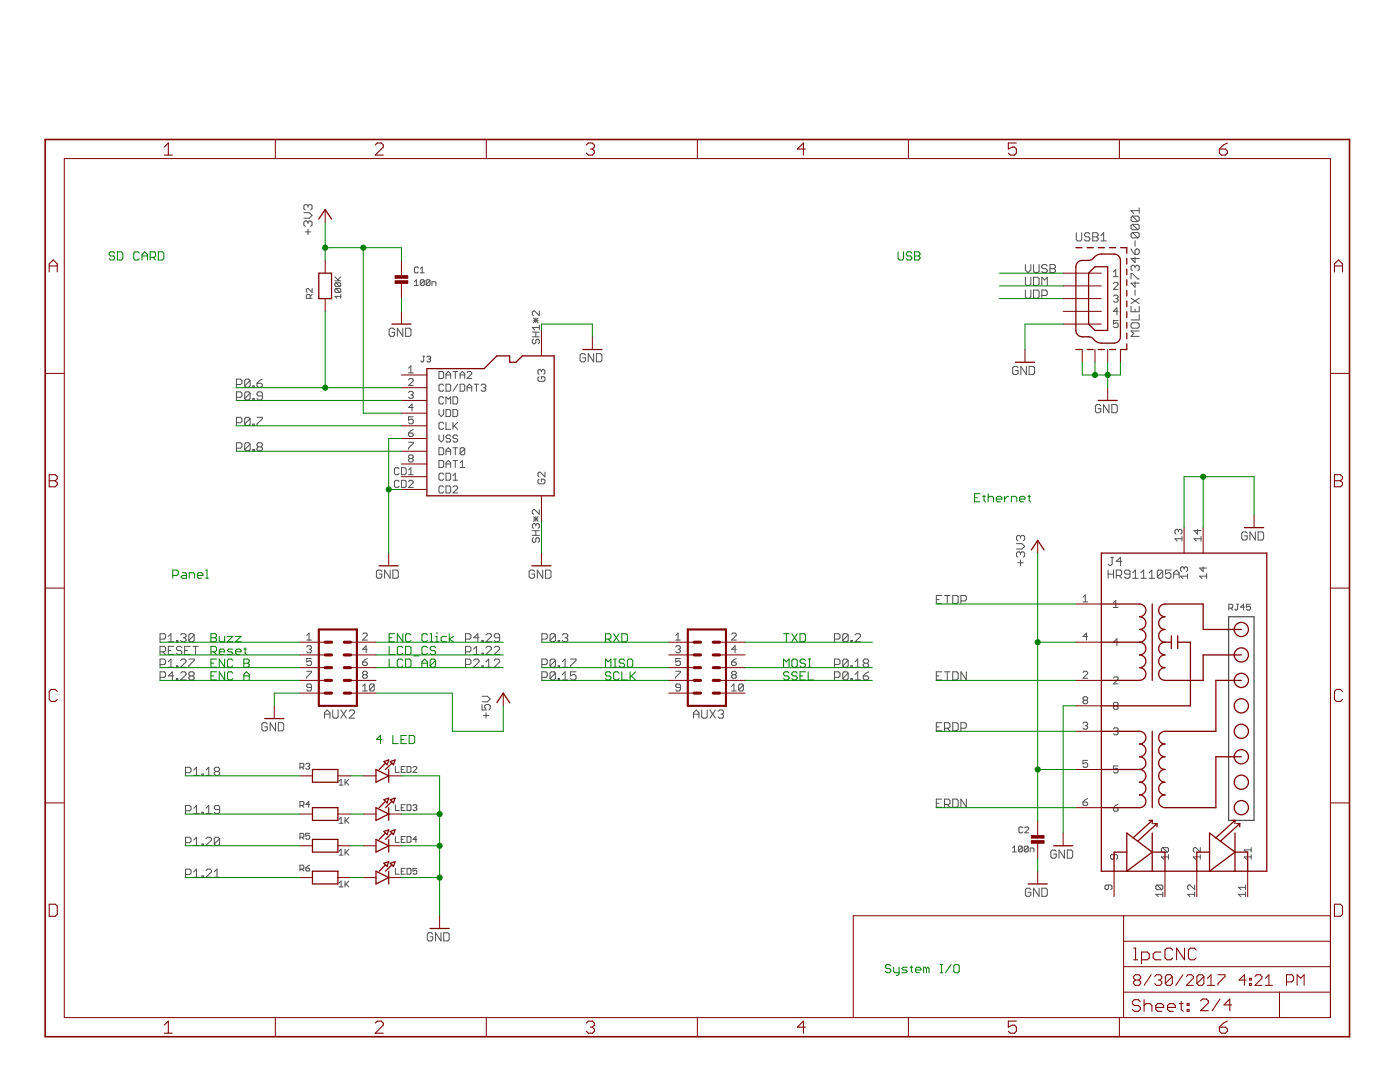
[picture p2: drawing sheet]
<svg xmlns="http://www.w3.org/2000/svg" width="279mm" height="216mm" viewBox="0 0 279 216" stroke-linecap="round" stroke-linejoin="round" font-family="sans-serif">
<path d="M245.2 123.1h5.1v40.6h-5.1z" fill="none" stroke="#505050" stroke-width=".25"/>
<g fill="none" stroke="#505050" stroke-width=".2">
<path d="M60.6 42.4h1.1l.6 .6-.6 .5h-1.1M60.9 46.3h1.1M61.5 41.1v.3M61.5 44.4v.2M61.5 45.7v1.1M61.5 44.4l-.3-.3h-.3l-.3 .3v.5l.3 .3M61.5 41.1l-.3-.3h-.3l-.3 .3v.5l.3 .3M61.5 44.4l.2-.3h.3l.3 .3v.5l-.3 .3M61.5 41.1l.2-.3h.3l.3 .3v.5l-.3 .3M61.9 59.5v-.6l-.2-.1h-.4l-.2 .1v.6h1.2M62.3 57.6v.8l-.8-.8-.4 .2v.4l.2 .2M62.3 58.8l-.4 .3"/>
<path d="M66.8 56h1.2M66.8 55.2l.8 .8M67 56.4h.8l.2 .2v.4l-.2 .2M67 57.6h.8l.2 .2v.4l-.2 .2M67 57.6l-.2 .2v.4l.2 .2h.8M67 56.4l-.2 .2v.4l.2 .2h.8M67 57.6l.8 .8M67 56.4l.8 .8M68 59.1h-1.2l.4 .4M68 58.8v.7M68 55.2l-.6 .6M82.7 56.2l.4-.4v1.2"/>
<path d="M82.7 57h.8M83.5 53.5l-.2-.2h-.4l-.2 .2v.8l.2 .1h.4l.2-.1M83.9 54.4h.8M83.9 53.7l.4-.4v1.1M84.7 56v.8l-.2 .2h-.4l-.2-.2M84.7 56l-.2-.2h-.4l-.2 .2v.8M84.7 56l-.8 .8M85.8 56v.8l-.2 .2h-.4l-.2-.2M85.8 56l-.2-.2h-.4l-.2 .2v.8M85.8 56l-.8 .8M86.2 57v-.8h.6l.2 .2v.6M204.6 55.3v1.4l.3 .3h.5l.3-.3v-1.4"/>
<path d="M204.6 52.8v1.1l.6 .5 .5-.5v-1.1M204.6 57.9v1.3l.3 .3h.5l.3-.3v-1.3M206.3 55.3h.8l.3 .3v1.1l-.3 .3h-.8zM206.3 52.8v1.3l.2 .3h.6l.3-.3v-1.3M206.3 57.9h.8l.3 .2v1.1l-.3 .3h-.8zM207.9 57v-1.7l.5 .6 .6-.6v1.7M207.9 59h.8l.3-.3v-.6l-.3-.2h-.8v1.6M209 53.1l-.3-.3h-.5l-.3 .3v.2l.3 .3h.5l.3 .3v.2l-.3 .3h-.5l-.3-.3M209.5 52.8h.9l.2 .3v.2l-.2 .3 .2 .3v.2l-.2 .3h-.9zM209.5 53.6h.9M214.8 46.4v1.4l.3 .3h.5l.3-.3v-1.4M217.5 46.7l-.2-.3h-.6l-.3 .3v.3l.3 .3h.6l.2 .2v.3l-.2 .3h-.6l-.3-.3"/>
<path d="M218.1 46.4h.8l.3 .3v.3l-.3 .3 .3 .2v.3l-.3 .3h-.8zM218.1 47.3h.8M219.7 48.1h1.1M219.7 47l.6-.6v1.7M222.2 54.3l.5-.5v1.4M222.2 56.6l.2-.3h.5l.2 .3v.2l-.9 .9h.9M222.2 59.1l.2-.2h.5l.2 .2v.3l-.2 .2M222.2 55.2h.9M222.7 59.6h.2M222.9 59.6l.2 .2v.2l-.2 .3h-.5l-.2-.3M225.7 55.7v-1.1h.3l1.1 1.1h.3M225.7 59.5l1.7 1.1"/>
<path d="M225.7 49.7l.8 1.1M226 43.1l-.3 .3v.5l.3 .3h1.1M226 44.8l-.3 .2v.6l.3 .2h1.1M226 46.4l-.3 .3v.5l.3 .3h1.1M226 43.1h1.1l.3 .3v.5l-.3 .3M226 44.8h1.1l.3 .2v.6l-.3 .2M226 46.4h1.1l.3 .3v.5l-.3 .3M226 46.4l1.1 1.1M226 44.8l1.1 1M226 43.1l1.1 1.1M226.5 53.2l-.2-.3h-.3l-.3 .3v.6l.3 .2M226.5 49.9l.3-.2h.3l.3 .2v.6l-.3 .3h-.6z"/>
<path d="M226.5 53.2l.3-.3h.3l.3 .3v.6l-.3 .2M226.5 48v1.1M226.5 51.3v1.1l-.8-.8h1.7M226.5 53.2v.3M226.5 56.2v1.1l-.8-.8h1.7M226.5 57.8v1.1M227.4 41.5v1.1M227.4 59.5l-1.7 1.1M227.4 42h-1.7l.6 .6M47.2 76.7h.8l.3-.2v-.6l-.3-.3h-.8v1.7M47.2 79.3h.8l.3-.3v-.5l-.3-.3h-.8v1.6M49.9 75.9l-.3-.3h-.5l-.3 .3v1.1"/>
<path d="M49.9 78.5l-.3-.3h-.5l-.3 .3v1M49.9 75.9v1.1l-.3 .3h-.5l-.3-.3M49.9 78.5v1l-.3 .3h-.5l-.3-.3M49.9 75.9l-1.1 1.1M49.9 78.5l-1.1 1M50.5 77h.2v.3h-.2zM50.5 79.5h.2v.3h-.2zM51.3 76.5h.8l.3 .2v.3l-.3 .3h-.6l-.2-.3zM52.4 75.6l-.6 .3-.5 .6M52.4 79h-.9l-.2-.3v-.2l.2-.3h.6l.3 .3v1l-.3 .3h-.6l-.2-.3M78.7 65.8l-.2-.3h-.6l-.2 .3v1l.2 .3h.6l.2-.3v-.5h-.5M80.4 65.5v1.6l-1.1-1.6v1.6"/>
<path d="M80.9 65.5h.8l.3 .3v1l-.3 .3h-.8zM81.5 73.5l.5-.5v1.4M81.5 78.3l.3-.2h.4l.3 .2v.2l-.3 .3M81.5 75.8l.3-.3h.4l.3 .3v.2l-1 .9h1M81.5 74.4h1M82 78.8h.2M82.2 78.8l.3 .2v.2l-.3 .3h-.4l-.3-.3M84.4 71.1h.4M84.6 71.1v.9l-.2 .2-.4-.2M85.2 71.3l.2-.2h.3l.2 .2-.2 .3M85.6 71.6h.1M85.7 71.6l.2 .2-.2 .4h-.3l-.2-.2"/>
<path d="M87.6 74.1h.7l.2 .3v.9l-.2 .2h-.7zM88.5 76.9l-.2-.2h-.5l-.2 .2v.9l.2 .3h.5l.2-.3M88.5 79.4l-.2-.2h-.5l-.2 .2v1l.2 .2h.5l.2-.2M89 76.7h.7l.2 .2v.9l-.2 .3h-.7zM89 75.5v-.9l.5-.5 .4 .5v.9M89 74.8h.9M90.4 79.2h.7l.2 .2v1l-.2 .2h-.7zM90.4 74.1h.9M90.9 74.1v1.4M91.3 76.7l-.9 1.4M91.8 76.7h.7l.3 .2v.9l-.3 .3h-.7zM91.8 75.5v-.9l.5-.5 .5 .5v.9"/>
<path d="M91.8 74.8h1M93.2 78.1v-1l.5-.4 .4 .4v1M93.2 74.4l.3-.3h.4l.2 .3v.2l-.9 .9h.9M93.2 77.4h.9M94.6 76.7h.9M95.1 76.7v1.4M96 76.9l.2-.2h.5l.2 .2v.2l-.2 .3M96.5 77.4h.2M96.7 77.4l.2 .2v.2l-.2 .3h-.5l-.2-.3M106.2 67.2h1.4M106.2 66.3h1.4M106.5 67.7l-.3 .2v.5l.3 .2h.2l.2-.2v-.5l.3-.2h.2l.2 .2v.5l-.2 .2"/>
<path d="M106.5 63.5l.9 .9M106.5 63.9h.9M106.9 63.5v.9M106.9 66.3v.9M107.4 63.5l-.9 .9M107.6 75.2l-.2 .2v.5l.2 .2h.9l.3-.2v-.5l-.3-.2h-.4v.4M107.6 62.1v.9l-.9-.9h-.2l-.3 .2v.5l.3 .2M107.6 64.9v.9M107.6 65.3h-1.4l.5 .5M108.1 74l.2-.3h.2l.3 .3v.4l-.3 .3M108.1 74l-.3-.3h-.2l-.2 .3v.4l.2 .3M108.1 74v.2"/>
<path d="M116.8 70.8l-.2-.2h-.6l-.2 .2v1.1l.2 .3h.6l.2-.3v-.5h-.5M118.5 70.6v1.6l-1.1-1.6v1.6M119 70.6h.8l.3 .2v1.1l-.3 .3h-.8zM203.2 73.4l-.3-.3h-.5l-.3 .3v1.1l.3 .2h.5l.3-.2v-.6h-.6M204.8 73.1v1.6l-1.1-1.6v1.6M205.4 73.1h.8l.3 .3v1.1l-.3 .2h-.8zM223.1 64h-.9v.7l.7-.3 .2 .3v.4l-.2 .3h-.5l-.2-.3M223.1 62.1h-.9l.7-.7v1.4M225.7 64.7l.3-.3h1.1l.3 .3v.5l-.3 .3h-1.1l-.3-.3zM225.7 61.1v1.1h1.7v-1.1M226.5 61.7v.5M227.4 66h-1.7l.6 .6-.6 .5h1.7"/>
<path d="M227.4 62.8v1h-1.7M47.2 84.3h.8l.3-.2v-.6l-.3-.2h-.8v1.6M47.2 89.4h.8l.3-.2v-.6l-.3-.3h-.8v1.7M49.9 83.5l-.3-.2h-.5l-.3 .2v1.1M49.9 88.6l-.3-.3h-.5l-.3 .3v1.1M49.9 83.5v1.1l-.3 .3h-.5l-.3-.3M49.9 88.6v1.1l-.3 .3h-.5l-.3-.3M49.9 83.5l-1.1 1.1M49.9 88.6l-1.1 1.1M50.5 84.6h.2v.3h-.2zM50.5 89.7h.2v.3h-.2zM51.3 83.3h1.1v.2l-1.1 1.1v.3"/>
<path d="M51.5 89.2l-.2-.3v-.3l.2-.3h.6l.3 .3v.3l-.3 .3M51.5 89.2l-.2 .2v.3l.2 .3h.6l.3-.3v-.3l-.3-.2M51.5 89.2h.6M79.7 93.6l-.3-.3h-.4l-.3 .3v.9l.3 .2h.4l.3-.2M79.7 96.1l-.3-.3h-.4l-.3 .3v.9l.3 .3h.4l.3-.3M80.1 95.8h.7l.2 .3v.9l-.2 .3h-.7zM80.1 93.3h.7l.2 .3v.9l-.2 .2h-.7zM81.5 93.8l.5-.5v1.4M81.5 86.4h.7l.3 .2v.3l-.3 .2h-.4l-.3-.2zM81.5 88.2h1v.3l-1 .9v.2M81.5 96.1l.3-.3h.4l.3 .3v.2l-1 1h1M81.5 94.7h1"/>
<path d="M81.8 91.5l-.3-.3v-.2l.3-.2h.4l.3 .2v.2l-.3 .3M81.8 91.5l-.3 .2v.2l.3 .3h.4l.3-.3v-.2l-.3-.2M81.8 91.5h.4M82.5 83.2h-1v.7l.7-.3 .3 .3v.4l-.3 .3h-.4l-.3-.3M82.5 81.3h-1l.7-.7v1.4M82.5 85.7l-1 .7M87.6 81.7v1l.5 .4 .4-.4v-1M87.6 86.8v.9l.5 .5 .4-.5v-.9M87.6 89.3h.7l.2 .3v.9l-.2 .2h-.7zM87.6 91.9h.7l.2 .2v.9l-.2 .3h-.7zM88.5 84.5l-.2-.2h-.5l-.2 .2v.9l.2 .3h.5l.2-.3M88.5 94.7l-.2-.3h-.5l-.2 .3v.9l.2 .2h.5l.2-.2"/>
<path d="M88.5 97.2l-.2-.2h-.5l-.2 .2v.9l.2 .3h.5l.2-.3M89 80.6v-1.4l.5 .5 .4-.5v1.4M89 81.7h.7l.2 .3v.9l-.2 .2h-.7zM89 84.3v1.4h.9M89 90.7v-.9l.5-.5 .4 .5v.9M89 93.3v-.9l.5-.5 .4 .5v.9M89 94.4h.7l.2 .3v.9l-.2 .2h-.7zM89 97h.7l.2 .2v.9l-.2 .3h-.7zM89 90h.9M89 92.6h.9M89.9 87l-.2-.2h-.5l-.2 .2v.3l.2 .2h.5l.2 .2v.3l-.2 .2h-.5l-.2-.2M90.4 97.2l.2-.2h.5l.2 .2v.2l-.9 1h.9"/>
<path d="M90.4 95.8h.9M90.4 94.9l.5-.5v1.4M90.4 81.7h.7l.2 .3v.9l-.2 .2h-.7zM90.4 84.3v1.4M90.4 89.3h.9M90.4 91.9h.9M90.6 85l.7 .7M90.9 89.3v1.4M90.9 91.9v1.4M91.3 87l-.2-.2h-.5l-.2 .2v.3l.2 .2h.5l.2 .2v.3l-.2 .2h-.5l-.2-.2M91.3 84.3l-.9 .9M91.8 92.4l.5-.5v1.4"/>
<path d="M91.8 93.3h1M92.8 89.6l-.3-.3h-.4l-.3 .3v.9M92.8 89.6v.9l-.3 .2h-.4l-.3-.2M92.8 89.6l-1 .9M107.6 95.6l-.2 .2v.5l.2 .2h.9l.3-.2v-.5l-.3-.2h-.4v.5M108.8 94.2v.9l-1-.9h-.2l-.2 .2v.5l.2 .2M219.7 81l-.3-.3h-.5l-.3 .3v1.1l.3 .3h.5l.3-.3v-.6h-.6M221.3 80.7v1.7l-1.1-1.7v1.7M221.9 80.7h.8l.3 .3v1.1l-.3 .3h-.8zM76.2 114l-.3-.3h-.5l-.3 .3v1.1l.3 .3h.5l.3-.3v-.5h-.5M77.9 113.7v1.7l-1.1-1.7v1.7M78.4 113.7h.8l.3 .3v1.1l-.3 .3h-.8z"/>
<path d="M106.2 106.8h1.4M106.2 105.9h1.4M106.5 107.3l-.3 .2v.5l.3 .2h.2l.2-.2v-.5l.3-.2h.2l.2 .2v.5l-.2 .2M106.5 103.1l.9 .9M106.5 103.5h.9M106.7 114l-.3-.3h-.5l-.3 .3v1.1l.3 .3h.5l.3-.3v-.5h-.6M106.9 104.7l-.2-.2h-.2l-.3 .2v.5l.3 .2M106.9 103.1v.9M106.9 104.7v.3M106.9 105.9v.9M106.9 104.7l.3-.2h.2l.2 .2v.5l-.2 .2M107.4 103.1l-.9 .9"/>
<path d="M107.6 101.7v.9l-.9-.9h-.2l-.3 .2v.5l.3 .2M108.3 113.7v1.7l-1.1-1.7v1.7M108.9 113.7h.8l.3 .3v1.1l-.3 .3h-.8zM186.9 119.6h.5M187.9 118.8h-1v1.6h1M188.5 118.8h1.1M189 118.8v1.6M190.1 118.8h.8l.3 .3v1.1l-.3 .2h-.8zM191.8 119.9h.8l.2-.3v-.5l-.2-.3h-.8v1.6M202.9 108.5h1l.6 .5-.6 .6h-1M203.1 112.3h1.1M203.7 107.1v.3"/>
<path d="M203.7 110.4v.3M203.7 111.7v1.1M203.7 110.4l-.3-.3h-.3l-.2 .3v.5l.2 .3M203.7 107.1l-.3-.3h-.3l-.2 .3v.6l.2 .2M203.7 110.4l.2-.3h.3l.3 .3v.5l-.3 .3M203.7 107.1l.2-.3h.3l.3 .3v.6l-.3 .2M216.1 119.2l.5-.5v1.4M221.1 114.6h1.1M221.1 113.7v1.7M221.7 111.2h.5M222 111.2v1.4l-.3 .2h-.3l-.3-.2M222.2 113.7v1.7"/>
<path d="M222.8 114.8h.8l.3-.2v-.6l-.3-.3h-.8v1.7M223.3 114.8l.6 .6M223.9 112h-1.1l.8-.8v1.6M225.5 114.6h-.8l-.3-.3v-.3l.3-.3h.5l.3 .3v1.1l-.3 .3h-.5l-.3-.3M226.1 115.4h1M226.1 114.3l.5-.6v1.7M227.7 115.4h1.1M227.7 114.3l.5-.6v1.7M229.3 115.4h1.1M229.3 114.3l.6-.6v1.7M232.1 114l-.3-.3h-.6l-.2 .3v1.1M232.1 114v1.1l-.3 .3h-.6l-.2-.3"/>
<path d="M232.1 114l-1.1 1.1M233.7 113.7h-1.1v.9l.6-.3h.2l.3 .3v.5l-.3 .3h-.5l-.3-.3M234.2 114.6h1.1M234.2 115.4v-1.1l.6-.6 .5 .6v1.1M235.2 105.9l-.3-.3h-.2l-.2 .3v.4l.2 .3M235.2 105.9l.2-.3h.2l.3 .3v.4l-.3 .3M235.2 105.9v.2M235.9 107.5h-1.4l.4 .5M235.9 107v1M236.3 113.3l.2-.2h.3l.2 .2v.5l-.2 .2M236.3 113.3l-.2-.2h-.3l-.2 .2v.5l.2 .2M236.3 113.3v.3"/>
<path d="M237 115h-1.4l.5 .4M237 114.5v.9M239 105.6v1l-.7-.7h1.4M239.7 107.5h-1.4l.5 .5M239.7 107v1M240.1 113.1v.9l-.7-.7h1.4M240.8 115h-1.4l.5 .4M240.8 114.5v.9M248.9 106.4l-.3-.3h-.5l-.3 .3v1.1l.3 .3h.5l.3-.3v-.6h-.6M250.5 106.1v1.7l-1.1-1.7v1.7M251.1 106.1h.8l.3 .3v1.1l-.3 .3h-.8zM31.9 130.1h.9l.2-.3v-.6l-.2-.2h-.9v1.6"/>
<path d="M31.9 127.5h.9l.2-.2v-.6l-.2-.3h-.9v1.7M31.9 132.6h.9l.2-.3v-.5l-.2-.3h-.9v1.6M31.9 135.1h.9l.2-.2v-.6l-.2-.3h-.9v1.7M32.5 130.1l.5 .5M33.6 127l.5-.6v1.7M33.6 132.1l.5-.6v1.6M33.6 128.1h1.1M33.6 129.8h.5M33.6 133.1h1.1M34.7 129h-1.1v1.6h1.1M34.7 134.9h-1.1l.8-.9v1.7M35.2 127.8h.3v.3h-.3z"/>
<path d="M35.2 132.9h.3v.2h-.3zM35.2 135.4h.3v.3h-.3zM36 131.8l.3-.3h.6l.2 .3v.3l-1.1 1h1.1M36 134.3l.3-.3h.6l.2 .3v.3l-1.1 1.1h1.1M36 126.7l.3-.3h.6l.2 .3v.3l-.2 .3M36.3 129.2l-.3-.2h-.5l-.3 .2v.3l.3 .3h.5l.3 .3v.2l-.3 .3h-.5l-.3-.3M36.6 127.3h.3M36.9 127.3l.2 .2v.3l-.2 .3h-.6l-.3-.3M36.9 129.8h.5M37.7 131.5h1.1v.3l-1.1 1.1v.2M38 134.9l-.3-.3v-.3l.3-.3h.5l.3 .3v.3l-.3 .3M38 134.9l-.3 .2v.3l.3 .3h.5l.3-.3v-.3l-.3-.2"/>
<path d="M38 129h-1.1v1.6h1.1M38 134.9h.5M38.5 129h1.1M38.8 126.7l-.3-.3h-.5l-.3 .3v1.1M38.8 126.7v1.1l-.3 .3h-.5l-.3-.3M38.8 126.7l-1.1 1.1M39 129v1.6M61.2 126.8l.5-.5v1.4M61.2 127.7h.9M61.2 129.1l.2-.2h.5l.2 .2v.2l-.2 .3M61.2 133.9h.9v.3l-.9 .9v.2M61.7 129.6h.2"/>
<path d="M61.9 129.6l.2 .2v.2l-.2 .3h-.5l-.2-.3M62.1 131.4h-.9v.7l.5-.2h.2l.2 .2v.5l-.2 .2h-.5l-.2-.2M62.1 137.2h-.7l-.2-.3v-.2l.2-.2h.5l.2 .2v.9l-.2 .3h-.5l-.2-.3M72.4 126.6l.2-.3h.5l.2 .3v.2l-.9 .9h.9M72.4 132.1h.7l.2 .2v.3l-.2 .2h-.5l-.2-.2zM72.4 137.9h.9M72.4 136.9l.4-.4v1.4M72.6 134.6l-.2-.2v-.2l.2-.3h.5l.2 .3v.2l-.2 .2M72.6 134.6l-.2 .3v.2l.2 .2h.5l.2-.2v-.2l-.2-.3M72.6 134.6h.5M73.3 129.6h-.9l.7-.7v1.4M73.3 131.4l-.9 .7"/>
<path d="M74.7 136.7l-.2-.2h-.5l-.2 .2v.9M74.7 136.7v.9l-.2 .3h-.5l-.2-.3M74.7 136.7l-.9 .9M92.9 127.5h.8l.3-.2v-.6l-.3-.3h-.8v1.7M92.9 130.1h.8l.3-.3v-.6l-.3-.2h-.8v1.6M92.9 132.6h.8l.3-.3v-.5l-.3-.3h-.8v1.6M94.5 129.5l.6-.5v1.6M94.5 130.6h1.1M94.5 131.8l.3-.3h.6l.2 .3v.3l-1.1 1h1.1M95.6 127.3h-1.1l.9-.9v1.7M96.2 127.8h.2v.3h-.2zM96.2 130.3h.2v.3h-.2z"/>
<path d="M96.2 132.9h.2v.2h-.2zM96.2 138.9h1.1l.5 .6-.5 .5h-1.1M97 132.1l.5-.6v1.6M97 126.7l.3-.3h.5l.3 .3v.3l-1.1 1.1h1.1M97 129.2l.3-.2h.5l.3 .2v.3l-1.1 1.1h1.1M97 133.1h1.1M98.6 129.2l.3-.2h.5l.3 .2v.3l-1.1 1.1h1.1M98.6 131.8l.3-.3h.5l.3 .3v.3l-1.1 1h1.1M99.7 127.3h-.8l-.3-.3v-.3l.3-.3h.5l.3 .3v1.1l-.3 .3h-.5l-.3-.3M108.1 127.5h.8l.3-.2v-.6l-.3-.3h-.8v1.7M108.1 132.6h.8l.3-.3v-.5l-.3-.3h-.8v1.6M108.1 135.1h.8l.3-.2v-.6l-.3-.3h-.8v1.7"/>
<path d="M110.8 126.7l-.2-.3h-.6l-.2 .3v1.1M110.8 126.7v1.1l-.2 .3h-.6l-.2-.3M110.8 131.8l-.2-.3h-.6l-.2 .3v1.1M110.8 131.8v1.1l-.2 .2h-.6l-.2-.2M110.8 134.3l-.2-.3h-.6l-.2 .3v1.1M110.8 134.3v1.1l-.2 .3h-.6l-.2-.3M110.8 126.7l-1 1.1M110.8 131.8l-1 1.1M110.8 134.3l-1 1.1M111.4 127.8h.3v.3h-.3zM111.4 132.9h.3v.2h-.3zM111.4 135.4h.3v.3h-.3z"/>
<path d="M112.2 126.7l.3-.3h.6l.2 .3v.3l-.2 .3M112.2 133.1h1.1M112.2 135.7h1.1M112.2 132.1l.6-.6v1.6M112.2 134.6l.6-.6v1.7M112.8 127.3h.3M113.1 127.3l.2 .2v.3l-.2 .3h-.6l-.3-.3M113.9 131.5h1.1v.3l-1.1 1.1v.2M115 134h-1.1v.9l.5-.3h.3l.3 .3v.5l-.3 .3h-.6l-.2-.3M134.9 127.7h.9M134.9 129.1l.2-.2h.5l.2 .2v.2l-.2 .3M134.9 133.9h.9v.3l-.9 .9v.2"/>
<path d="M134.9 126.8l.4-.5v1.4M135.3 129.6h.3M135.6 129.6l.2 .2v.2l-.2 .3h-.5l-.2-.3M135.8 131.4h-.9v.7l.4-.2h.3l.2 .2v.5l-.2 .2h-.5l-.2-.2M135.8 137.2h-.7l-.2-.3v-.2l.2-.2h.5l.2 .2v.9l-.2 .3h-.5l-.2-.3M146 126.6l.2-.3h.5l.2 .3v.2l-.9 .9h.9M146 132.1h.7l.2 .2v.3l-.2 .2h-.5l-.2-.2zM146 137.9h.9M146 136.9l.5-.4v1.4M146.2 134.6l-.2-.2v-.2l.2-.3h.5l.2 .3v.2l-.2 .2M146.2 134.6l-.2 .3v.2l.2 .2h.5l.2-.2v-.2l-.2-.3M146.2 134.6h.5"/>
<path d="M146.9 129.6h-.9l.7-.7v1.4M146.9 131.4l-.9 .7M148.4 136.7l-.3-.2h-.4l-.3 .2v.9M148.4 136.7v.9l-.3 .3h-.4l-.3-.3M148.4 136.7l-1 .9M166.5 127.5h.9l.2-.2v-.6l-.2-.3h-.9v1.7M166.5 132.6h.9l.2-.3v-.5l-.2-.3h-.9v1.6M166.5 135.1h.9l.2-.2v-.6l-.2-.3h-.9v1.7M169.3 134.3l-.3-.3h-.6l-.2 .3v1.1M169.3 126.7l-.3-.3h-.6l-.2 .3v1.1M169.3 126.7v1.1l-.3 .3h-.6l-.2-.3M169.3 131.8l-.3-.3h-.6l-.2 .3v1.1"/>
<path d="M169.3 131.8v1.1l-.3 .2h-.6l-.2-.2M169.3 134.3v1.1l-.3 .3h-.6l-.2-.3M169.3 126.7l-1.1 1.1M169.3 131.8l-1.1 1.1M169.3 134.3l-1.1 1.1M169.8 127.8h.3v.3h-.3zM169.8 132.9h.3v.2h-.3zM169.8 135.4h.3v.3h-.3zM170.6 126.7l.3-.3h.5l.3 .3v.3l-1.1 1.1h1.1M170.6 133.1h1.1M170.6 135.7h1.1M170.6 132.1l.6-.6v1.6"/>
<path d="M170.6 134.6l.6-.6v1.7M172.3 134.9h.8l.3 .2v.3l-.3 .3h-.5l-.3-.3zM172.6 132.3l-.3-.2v-.3l.3-.3h.5l.3 .3v.3l-.3 .2M172.6 132.3l-.3 .3v.3l.3 .2h.5l.3-.2v-.3l-.3-.3M172.6 132.3h.5M173.4 134l-.6 .3-.5 .6M186.9 134.9h.5M187.9 134h-1v1.7h1M188.5 134h1.1M189 134v1.7M190.1 134h.8l.3 .3v1.1l-.3 .3h-.8zM192.8 134v1.7l-1-1.7v1.7"/>
<path d="M216.1 134.2l.3-.3h.4l.3 .3v.2l-1 .9h1M216.1 120.1h1M216.4 139.7l-.3-.2v-.2l.3-.3h.4l.3 .3v.2l-.3 .2M216.4 139.7l-.3 .3v.2l.3 .2h.4l.3-.2v-.2l-.3-.3M216.4 139.7h.4M217.1 127h-1l.7-.7v1.4M222.2 120.3l.5-.5v1.4M222.2 121.2h.9M222.2 135.3l.2-.2h.5l.2 .2v.2l-.9 1h.9M223.1 128.1h-.9l.7-.7v1.4M245.2 121.3h.6l.2-.1v-.4l-.2-.2h-.6v1.2M245.6 121.3l.4 .5"/>
<path d="M246.8 120.6h.4M247 120.6v.9l-.2 .3-.4-.3M248.4 121.2h-.8l.6-.6v1.2M249.5 120.6h-.7v.6l.4-.2 .3 .2v.3l-.2 .3h-.4l-.1-.3M37 154.2h.8l.3-.3v-.5l-.3-.3h-.8v1.6M38.7 153.6l.5-.5v1.6M38.7 154.7h1.1M40.3 154.5h.3v.2h-.3zM41.1 154.7h1.1M41.1 153.6l.6-.5v1.6M43 153.9l-.2-.3v-.2l.2-.3h.6l.2 .3v.2l-.2 .3M43 153.9l-.2 .3v.3l.2 .2h.6l.2-.2v-.3l-.2-.3"/>
<path d="M43 153.9h.6M53.3 144.5l-.2-.3h-.6l-.2 .3v1.1l.2 .2h.6l.2-.2v-.6h-.5M55 144.2v1.6l-1.1-1.6v1.6M55.5 144.2h.8l.3 .3v1.1l-.3 .2h-.8zM59.9 153.1h.6l.1-.2v-.4l-.1-.2h-.6v1.2M60.2 153.1l.4 .4M61 152.5l.2-.2h.4l.2 .2-.2 .4M61.4 152.9h.2M61.6 152.9l.2 .2-.2 .4h-.4l-.2-.2M64.8 143.3v-1.1l.5-.5 .5 .5v1.1M64.8 142.5h1M66.4 141.7v1.3l.3 .3h.5l.3-.3v-1.3"/>
<path d="M67.7 155.9l.4-.4v1.2M67.7 156.7h.8M68 141.7l1.1 1.6M68.9 155.5v1.2M69 156.1l.6 .6M69.1 141.7l-1.1 1.6M69.6 155.5l-.7 .8M69.7 141.9l.3-.2h.5l.3 .2v.3l-1.1 1.1h1.1M78.9 153v1.1h.8M80.1 153.5h.4M80.9 153h-.8v1.1h.8M81.2 153h.6l.2 .1v.8l-.2 .2h-.6z"/>
<path d="M82.4 153.1l.2-.1h.4l.2 .1v.2l-.8 .8h.8M96.2 140.6v1.1h.8l-.3-.6v-.3l.3-.2h.6l.2 .2v.6l-.2 .3M96.5 142.8h1.1M97 142.2v1.1M138.4 142.5h1.1M138.4 143.3v-1.1l.6-.5 .5 .5v1.1M140 141.7v1.3l.3 .3h.6l.2-.3v-1.3M141.7 141.7l1.1 1.6M142.8 141.7l-1.1 1.6M143.3 141.9l.3-.2h.5l.3 .2v.3l-.3 .3M143.9 142.5h.2M144.1 142.5l.3 .3v.2l-.3 .3h-.5l-.3-.3"/>
<path d="M186.9 145h.5M187.9 144.2h-1v1.6h1M187.9 159.4h-1v1.7h1M188.5 145.3h.8l.3-.3v-.5l-.3-.3h-.8v1.6M189 145.3l.6 .5M190.1 144.2h.8l.3 .3v1.1l-.3 .2h-.8zM190.1 159.4h.8l.3 .3v1.1l-.3 .3h-.8zM191.8 145.3h.8l.2-.3v-.5l-.2-.3h-.8v1.6M192.8 159.4v1.7l-1-1.7v1.7M216.1 144.3l.3-.2h.4l.3 .2v.3l-.3 .2M216.6 144.8h.2M216.8 144.8l.3 .2v.3l-.3 .2h-.4l-.3-.2"/>
<path d="M217.1 151.7h-1v.7l.5-.2h.2l.3 .2v.5l-.3 .2h-.4l-.3-.2M217.1 159.3l-1 .7M222.2 145.5l.2-.3h.5l.2 .3v.2l-.2 .2M222.4 140.8l-.2-.2v-.2l.2-.3h.5l.2 .3v.2l-.2 .2M222.4 140.8l-.2 .3v.2l.2 .2h.5l.2-.2v-.2l-.2-.3M222.4 140.8h.5M222.7 145.9h.2M222.9 145.9l.2 .3v.2l-.2 .2h-.5l-.2-.2M223.1 152.8h-.9v.7l.5-.2h.2l.2 .2v.5l-.2 .2h-.5l-.2-.2M37 174.5h.8l.3-.3v-.5l-.3-.3h-.8v1.6M37 161.8h.8l.3-.3v-.5l-.3-.3h-.8v1.6M37 168.1h.8l.3-.2v-.6l-.3-.2h-.8v1.6"/>
<path d="M38.7 161.3l.5-.6v1.6M38.7 167.6l.5-.5v1.6M38.7 174l.5-.6v1.6M38.7 162.3h1.1M38.7 168.7h1.1M38.7 175h1.1M40.3 162.1h.3v.2h-.3zM40.3 168.4h.3v.3h-.3zM40.3 174.8h.3v.2h-.3zM41.1 167.3l.3-.2h.5l.3 .2v.3l-1.1 1.1h1.1M41.1 173.7l.3-.3h.5l.3 .3v.3l-1.1 1h1.1M41.1 161.3l.6-.6v1.6"/>
<path d="M41.1 162.3h1.1M42.8 175h1M42.8 174l.5-.6v1.6M43.8 161.5h-.8l-.2-.2v-.3l.2-.3h.6l.2 .3v1.1l-.2 .2h-.6l-.2-.2M43.8 167.3l-.2-.2h-.6l-.2 .2v1.1M43.8 167.3v1.1l-.2 .3h-.6l-.2-.3M43.8 167.3l-1 1.1M59.9 160.7h.6l.1-.2v-.4l-.1-.2h-.6v1.2M59.9 167.1h.6l.1-.2v-.4l-.1-.2h-.6v1.1M59.9 173.4h.6l.1-.2v-.4l-.1-.2h-.6v1.2M60.2 160.7l.4 .4M60.2 167.1l.4 .3"/>
<path d="M60.2 173.4l.4 .4M61 173.2h.6l.2 .4-.2 .2h-.4l-.2-.2zM61.8 166.3h-.8v.6l.4-.2 .4 .2v.4l-.2 .1h-.4l-.2-.1M61.8 160.5h-.8l.6-.6v1.2M61.8 172.6l-.8 .6M67.7 163.5l.4-.4v1.2M67.7 169.8l.4-.3v1.1M67.7 176.2l.4-.4v1.2M67.7 164.3h.8M67.7 170.6h.8M67.7 177h.8M68.9 163.1v1.2"/>
<path d="M68.9 169.5v1.1M68.9 175.8v1.2M69 163.7l.6 .6M69 170l.6 .6M69 176.4l.6 .6M69.6 163.1l-.7 .8M69.6 169.5l-.7 .7M69.6 175.8l-.7 .8M78.9 160.6v1.1h.8M78.9 166.9v1.2h.8M78.9 173.3v1.1h.8M80.1 161.2h.4"/>
<path d="M80.1 167.5h.4M80.1 173.8h.4M80.9 160.6h-.8v1.1h.8M80.9 166.9h-.8v1.2h.8M80.9 173.3h-.8v1.1h.8M81.2 160.6h.6l.2 .2v.7l-.2 .2h-.6zM81.2 166.9h.6l.2 .2v.8l-.2 .2h-.6zM81.2 173.3h.6l.2 .2v.7l-.2 .2h-.6zM82.4 160.8l.2-.2h.4l.2 .2-.2 .4M82.8 161.2h.2M83 161.2l.2 .2-.2 .3h-.4l-.2-.2M83.2 173.3h-.8v.5l.4-.1 .4 .1v.4l-.2 .2h-.4l-.2-.2"/>
<path d="M83.2 167.5h-.8l.6-.6v1.2M186.9 160.3h.5M188.5 160.5h.8l.3-.2v-.6l-.3-.3h-.8v1.7M189 160.5l.6 .6M202.1 169.2l.4-.4v1.2M202.1 170h.8M204 169v.8l-.2 .2h-.4l-.2-.2M204 169l-.2-.2h-.4l-.2 .2v.8M204 169l-.8 .8M204.1 165.2l-.2-.2h-.4l-.2 .2v.8l.2 .2h.4l.2-.2M204.5 165.2l.2-.2h.4l.2 .2v.2l-.8 .8h.8M205.2 169v.8l-.2 .2h-.4l-.2-.2"/>
<path d="M205.2 169l-.2-.2h-.4l-.2 .2v.8M205.2 169l-.8 .8M205.6 170v-.8h.6l.2 .2v.6M205.7 177.5l-.3-.3h-.5l-.3 .3v1.1l.3 .3h.5l.3-.3v-.6h-.5M207.4 177.2v1.7l-1.1-1.7v1.7M207.9 177.2h.8l.3 .3v1.1l-.3 .3h-.8zM210.8 169.9l-.3-.3h-.5l-.3 .3v1.1l.3 .2h.5l.3-.2v-.6h-.5M212.4 169.6v1.6l-1.1-1.6v1.6M213 169.6h.8l.3 .3v1.1l-.3 .2h-.8zM216.1 160h.7l.3 .3v.2l-.3 .2h-.4l-.3-.2zM221.2 176.6v.7l-.2 .2h-.3l-.2-.2v-.5l.2-.2h1l.2 .2v.5l-.2 .2M222.2 161.2h.7l.2 .2v.2l-.2 .3h-.5l-.2-.3z"/>
<path d="M222.3 170.5v.7l-.2 .2h-.2l-.3-.2v-.4l.3-.3h.9l.2 .3v.4l-.2 .2M223.1 160.5l-.9 .7M230.9 176.6h.9l.3 .2v.5l-.3 .2M230.9 176.6l-.2 .2v.5l.2 .2h.9M230.9 176.6l.9 .9M232 169.1h1l.2 .3v.4l-.2 .3M232 169.1l-.2 .3v.4l.2 .3h1M232 169.1l1 1M232.1 178v.9M232.1 178.5h-1.4l.4 .4M233.2 171h-1.4l.5 .4M233.2 170.5v.9"/>
<path d="M238.4 176.6v.9l-.9-.9h-.2l-.3 .2v.5l.3 .2M238.4 178.5h-1.4l.5 .4M238.4 178v.9M239.5 171h-1.4l.5 .4M239.5 169.1v1l-.9-1h-.2l-.3 .3v.4l.3 .3M239.5 170.5v.9M248.6 178.5h-1.4l.4 .4M248.6 176.6v.9M248.6 178v.9M248.6 177.1h-1.4l.4 .4M249.7 169.6h-1.4l.5 .5M249.7 171h-1.4l.5 .4"/>
<path d="M249.7 169.1v1M249.7 170.5v.9M86.4 186.4l-.3-.3h-.5l-.3 .3v1.1l.3 .2h.5l.3-.2v-.6h-.6M88 186.1v1.6l-1.1-1.6v1.6M88.6 186.1h.8l.2 .3v1.1l-.2 .2h-.8z"/>
</g>
<g fill="none" stroke="#800000" stroke-width=".2">
<path d="M12.8 31.6h252.7v171.5h-252.7zM54.9 27.8v3.8M97 27.8v3.8M139.2 27.8v3.8M181.3 27.8v3.8M223.4 27.8v3.8M64.9 41.8v2.5M64.9 52v2.5M64.9 59.6v2.5M80.1 52v3.3M80.1 56.3v3.3M212.2 54.5h7.6"/>
<path d="M212.2 57h7.6M212.2 59.6h7.6M9 74.5h3.8M80.1 77.4h5.1M80.1 79.9h5.1M80.1 74.8h5.1M80.1 62.1v2.6M108.1 65.9v5.1M118.2 67.2v2.5M204.6 69.7v2.6M212.2 62.1h7.6M212.2 64.7h7.6"/>
<path d="M216 69.7v2.6M218.5 69.7v2.6M221.1 69.7v2.6M221.1 77.4v2.5M223.6 69.7v2.6M265.5 74.5h3.8M80.1 95.1h5.1M80.1 97.7h5.1M80.1 85h5.1M80.1 90h5.1M80.1 92.6h5.1M80.1 82.4h5.1"/>
<path d="M80.1 87.5h5.1M108.1 98.9v5.1M9 117.3h3.8M77.6 110.4v2.5M108.1 110.4v2.5M207.1 107.8v2.6M236.3 105.3v5.1M240.1 105.3v5.1M250.3 102.7v2.6M265.5 117.3h3.8M59.8 128.1h5.1M59.8 130.7h5.1"/>
<path d="M59.8 133.2h5.1M59.8 135.8h5.1M59.8 138.3h5.1M70 128.1h5M70 130.7h5M70 133.2h5M70 135.8h5M70 138.3h5M100.4 138.3v2.5M133.5 128.1h5M133.5 130.7h5M133.5 133.2h5"/>
<path d="M133.5 135.8h5M133.5 138.3h5M143.6 128.1h5.1M143.6 130.7h5.1M143.6 133.2h5.1M143.6 135.8h5.1M143.6 138.3h5.1M214.7 128.1h5.1M214.7 135.8h5.1M214.7 120.5h5.1M54.7 140.8v2.6M59.8 154.8h2.6"/>
<path d="M67.4 154.8h2.6M72.5 154.8h2.5M77.6 154.8h2.5M214.7 145.9h5.1M214.7 153.5h5.1M214.7 140.8h5.1M9 160.2h3.8M59.8 162.4h2.6M59.8 168.8h2.6M59.8 175.1h2.6M67.4 162.4h2.6M67.4 168.8h2.6"/>
<path d="M67.4 175.1h2.6M72.5 162.4h2.5M72.5 168.8h2.5M72.5 175.1h2.5M77.6 162.4h2.5M77.6 168.8h2.5M77.6 175.1h2.5M207.1 163.7v3.3M207.1 168v3.3M207.1 173.8v2.6M212.2 166.2v2.6M214.7 161.2h5.1"/>
<path d="M222.3 173.8v5.1M232.5 173.8v5.1M238.8 173.8v5.1M249 173.8v5.1M265.5 160.2h3.8M87.7 182.7v2.6M224.2 198h41.3M224.2 182.7v20.4M224.2 192.9h41.3M224.2 187.8h41.3M226.6 195.6l-.4-.4v-.3l.4-.4h.7l.3 .4v.3l-.3 .4M226.6 195.6l-.4 .3v.4l.4 .3h.7l.3-.3v-.4l-.3-.3"/>
<path d="M226.6 195.6h.7M229.7 194.5l-1.4 2.1M230.4 194.9l.4-.4h.7l.4 .4v.3l-.4 .4M231.1 195.6h.4M231.5 195.6l.4 .3v.4l-.4 .3h-.7l-.4-.3M234 194.9l-.4-.4h-.7l-.3 .4v1.4M234 194.9v1.4l-.4 .3h-.7l-.3-.3M234 194.9l-1.4 1.4M236.1 194.5l-1.4 2.1M236.8 194.9l.3-.4h.7l.4 .4v.3l-1.4 1.4h1.4M240.3 194.9l-.4-.4h-.7l-.3 .4v1.4M240.3 194.9v1.4l-.4 .3h-.7l-.3-.3"/>
<path d="M240.3 194.9l-1.4 1.4M241 196.6h1.4M241 195.2l.7-.7v2.1M243.1 194.5h1.4v.4l-1.4 1.4v.3M248.7 195.6h-1.4l1-1.1v2.1M249.4 196.3h.3v.3h-.3zM249.4 195.2h.3v.4h-.3zM250.4 194.9l.4-.4h.7l.3 .4v.3l-1.4 1.4h1.4M252.5 196.6h1.5M252.5 195.2l.7-.7v2.1M255.4 198v5.1M256.8 195.9h1l.4-.3v-.7l-.4-.4h-1v2.1"/>
<path d="M258.9 196.6v-2.1l.7 .7 .7-.7v2.1M265.5 182.7h-95.2v20.4M54.9 203.1v3.8M97 203.1v3.8M139.2 203.1v3.8M181.3 203.1v3.8M223.4 203.1v3.8"/>
</g>
<g fill="none" stroke="#800000" stroke-width=".21">
<path d="M32.8 29.3l.8-.8v2.4M32.8 30.9h1.6M74.9 28.9l.4-.4h.8l.4 .4v.4l-1.6 1.6h1.6M117 28.9l.4-.4h.8l.4 .4v.4l-.4 .4M117.8 29.7h.4M118.2 29.7l.4 .4v.4l-.4 .4h-.8l-.4-.4M160.7 29.7h-1.6l1.2-1.2v2.4M202.8 28.5h-1.6v1.2l.8-.4h.4l.4 .4v.8l-.4 .4h-.8l-.4-.4M243.4 29.7h1.2l.4 .4v.4l-.4 .4h-.8l-.4-.4zM245 28.5l-.8 .4-.8 .8M9.8 54.3v-1.6l.8-.8 .8 .8v1.6M9.8 53.1h1.6"/>
<path d="M266.3 53.1h1.6M266.3 54.3v-1.6l.8-.8 .8 .8v1.6M9.8 94.7h1.2l.4 .4v.4l-.4 .4 .4 .4v.4l-.4 .4h-1.2zM9.8 95.9h1.2M266.3 94.7h1.2l.4 .4v.4l-.4 .4 .4 .4v.4l-.4 .4h-1.2zM266.3 95.9h1.2M11.4 138l-.4-.4h-.8l-.4 .4v1.6l.4 .4h.8l.4-.4M267.9 138l-.4-.4h-.8l-.4 .4v1.6l.4 .4h.8l.4-.4M9.8 180.4h1.2l.4 .4v1.6l-.4 .4h-1.2zM226.3 189.2h.3v2.3M226.3 191.5h.7M227.6 199.9l-.4-.4h-.8l-.4 .4v.4l.4 .3h.8l.4 .4v.4l-.4 .4h-.8l-.4-.4"/>
<path d="M227.8 191.5h1.2l.4-.4v-.7l-.4-.4h-1.2v2.3M228.3 199.5v2.3M231.7 190h-1.2l-.4 .4v.7l.4 .4h1.2M234 189.6l-.3-.4h-.8l-.4 .4v1.5l.4 .4h.8l.3-.4M235.7 199.9v1.5l.4 .4M236.4 189.2v2.3l-1.6-2.3v2.3M238.7 189.6l-.4-.4h-.7l-.4 .4v1.5l.4 .4h.7l.4-.4M239.6 199.7l.4-.4h.7l.5 .4v.4l-1.6 1.6h1.6M243.5 199.3l-1.6 2.4M266.3 180.4h1.2l.4 .4v1.6l-.4 .4h-1.2zM32.8 204.6l.8-.8v2.4M32.8 206.2h1.6"/>
<path d="M74.9 204.2l.4-.4h.8l.4 .4v.4l-1.6 1.6h1.6M117 204.2l.4-.4h.8l.4 .4v.4l-.4 .4M117.8 205h.4M118.2 205l.4 .4v.4l-.4 .4h-.8l-.4-.4M160.7 205h-1.6l1.2-1.2v2.4M202.8 203.8h-1.6v1.2l.8-.4h.4l.4 .4v.8l-.4 .4h-.8l-.4-.4M228.3 200.6l.4-.3h.8l.4 .3v1.2M230.7 201h1.5v-.4l-.4-.3h-.7l-.4 .3v.8l.4 .4h.7M233 201h1.6v-.4l-.4-.3h-.8l-.4 .3v.8l.4 .4h.8M235.4 200.3h.7M236.9 200.3h.4v.3h-.4zM236.9 201.4h.4v.4h-.4z"/>
<path d="M243.4 205h1.2l.4 .4v.4l-.4 .4h-.8l-.4-.4zM245 203.8l-.8 .4-.8 .8M245.8 200.5h-1.5l1.1-1.2v2.4"/>
</g>
<path d="M9 27.8h260.3v179.1h-260.3z" fill="none" stroke="#800000" stroke-width=".32"/>
<path d="M63.6 125.6h7.6v15.2h-7.6zM137.3 125.6h7.6v15.2h-7.6z" fill="none" stroke="#800000" stroke-width=".42"/>
<g fill="none" stroke="#800000" stroke-width=".61">
<path d="M64.9 138.3h1.3M64.9 135.8h1.3M64.9 133.2h1.3M64.9 130.7h1.3M64.9 128.1h1.3M68.7 138.3h1.3M68.7 135.8h1.3M68.7 133.2h1.3M68.7 130.7h1.3M68.7 128.1h1.3M138.5 138.3h1.3M138.5 135.8h1.3"/>
<path d="M138.5 133.2h1.3M138.5 130.7h1.3M138.5 128.1h1.3M142.3 138.3h1.3M142.3 135.8h1.3M142.3 133.2h1.3M142.3 130.7h1.3M142.3 128.1h1.3"/>
</g>
<g fill="none" stroke="#800000" stroke-width=".25">
<path d="M63.6 43.7l1.3-1.9 1.3 1.9M63.6 54.5h2.6v5.1h-2.6zM214.7 49.4h1.2M215 52.4l.2-.2a2.38 2.38 0 0 1 2.1-.2l.5-.2 1-.8 1-.3h2.8l.7 .5 .3 .8v15.5l-.5 .7-.8 .3-2.8-.1-.7-.2-.7-.7a2.36 2.36 0 0 0-2.1-.3l-.8-.3-.4-.4-.1-.6v-12.7zM217 49.4h1.2M218.5 53.2h2.6v12.7h-2.6l-1.2-1.2v-10.2zM219.2 49.4h1.2M221.4 49.4h1.3M223.6 49.4h1.3v1.1M224.9 51.6v1.1M224.9 53.7v1.1M224.9 55.8v1.1"/>
<path d="M224.9 58v1.1M78.2 64.7h3.8M85.2 73.6h11.4l2.6-2.6h2.5v1.3h1.3l1.2-1.3h6.4v27.9h-25.4zM116.3 69.7h3.8M202.6 72.3h3.9M214.7 69.7h1.2M217 69.7h1.2M219.2 79.9h3.8M219.2 69.7h1.2M221.4 69.7h1.3M224.9 68.6v1.1h-1.3M224.9 60.1v1.1"/>
<path d="M224.9 62.2v1.2M224.9 64.3v1.2M224.9 66.5v1.1M75.7 112.9h3.8M106.2 112.9h3.8M205.8 109.7l1.3-1.9 1.3 1.9M219.8 110.4h33v63.4h-33zM248.4 105.3h3.8M219.8 120.5h7.6a1.27 1.27 0 0 1 1.3 1.3 1.27 1.27 0 0 1-1.3 1.3 1.27 1.27 0 0 1 1.3 1.2 1.27 1.27 0 0 1-1.3 1.3 1.27 1.27 0 0 1 1.3 1.3 1.27 1.27 0 0 1-1.3 1.2M219.8 128.1h7.6M227.4 128.1a1.27 1.27 0 0 1 1.3 1.3 1.27 1.27 0 0 1-1.3 1.3 1.27 1.27 0 0 1 1.3 1.3 1.27 1.27 0 0 1-1.3 1.2 1.27 1.27 0 0 1 1.3 1.3 1.27 1.27 0 0 1-1.3 1.3h-7.6M230 120.5v15.3"/>
<path d="M232.5 128.1a1.27 1.27 0 0 0-1.3 1.3 1.27 1.27 0 0 0 1.3 1.3 1.27 1.27 0 0 0-1.3 1.3 1.27 1.27 0 0 0 1.3 1.2 1.27 1.27 0 0 0-1.3 1.3 1.27 1.27 0 0 0 1.3 1.3h7.6v-5.1h7.6M232.5 128.1h1.3M233.8 126.9v2.5M235 128.1h2.6v12.7h-17.8M235 126.9v2.5M247.7 125.6h-7.6v-5.1h-7.6a1.27 1.27 0 0 0-1.3 1.3 1.27 1.27 0 0 0 1.3 1.3 1.27 1.27 0 0 0-1.3 1.2 1.27 1.27 0 0 0 1.3 1.3 1.27 1.27 0 0 0-1.3 1.3 1.27 1.27 0 0 0 1.3 1.2M247.7 135.8h-5v10.1h-10.2a1.27 1.27 0 0 0-1.3 1.3 1.27 1.27 0 0 0 1.3 1.3 1.27 1.27 0 0 0-1.3 1.2 1.27 1.27 0 0 0 1.3 1.3 1.27 1.27 0 0 0-1.3 1.3 1.27 1.27 0 0 0 1.3 1.2 1.27 1.27 0 0 0-1.3 1.3 1.27 1.27 0 0 0 1.3 1.3 1.27 1.27 0 0 0-1.3 1.3 1.27 1.27 0 0 0 1.3 1.2 1.27 1.27 0 0 0-1.3 1.3 1.27 1.27 0 0 0 1.3 1.3h10.2v-10.2h5M52.8 143.4h3.8M62.4 153.5h5v2.6h-5zM75 153.5l2.6 1.3-2.6 1.3zM76.6 152l1-.4-.3 1zM76.6 159.6l1-.3-.3 .9z"/>
<path d="M76.9 152.3l-1.2 1.2M76.9 159.9l-1.2 1.3M77.6 153.5v2.6M77.9 152l.9-.4-.3 1zM77.9 159.6l.9-.3-.3 .9zM78.2 152.3l-1.3 1.2M78.2 159.9l-1.3 1.3M99.2 140.2l1.2-1.9 1.3 1.9M219.8 145.9h7.6a1.27 1.27 0 0 1 1.3 1.3 1.27 1.27 0 0 1-1.3 1.3 1.27 1.27 0 0 1 1.3 1.2 1.27 1.27 0 0 1-1.3 1.3 1.27 1.27 0 0 1 1.3 1.3 1.27 1.27 0 0 1-1.3 1.2M219.8 153.5h7.6M227.4 153.5a1.27 1.27 0 0 1 1.3 1.3 1.27 1.27 0 0 1-1.3 1.3 1.27 1.27 0 0 1 1.3 1.3 1.27 1.27 0 0 1-1.3 1.2 1.27 1.27 0 0 1 1.3 1.3 1.27 1.27 0 0 1-1.3 1.3h-7.6M230 145.9v15.3"/>
<path d="M62.4 161.2h5v2.5h-5zM62.4 167.5h5v2.5h-5zM62.4 173.8h5v2.6h-5zM75 161.2l2.6 1.2-2.6 1.3zM75 167.5l2.6 1.3-2.6 1.2zM75 173.8l2.6 1.3-2.6 1.3zM76.6 165.9l1-.3-.3 .9zM76.6 172.3l1-.4-.3 1zM76.9 166.2l-1.2 1.3M76.9 172.6l-1.2 1.2M77.6 161.2v2.5M77.6 167.5v2.5"/>
<path d="M77.6 173.8v2.6M77.9 165.9l.9-.3-.3 .9zM77.9 172.3l.9-.4-.3 1zM78.2 166.2l-1.3 1.3M78.2 172.6l-1.3 1.2M205.2 176.4h3.8M210.3 168.8h3.8M224.9 170h-2.6v3.8M224.9 166.2l5.1 3.8-5.1 3.8zM229.3 163.7h.7M230 170h2.5v3.8M230 163.7v.6"/>
<path d="M230 166.2v7.6M230 163.7l-3.9 3.5M230.3 164.3h.6M230.9 164.3l-3.8 3.5M230.9 164.3v.7M241.4 170h-2.6v3.8M241.4 166.2l5.1 3.8-5.1 3.8zM245.8 163.7h.7M246.5 170h2.5v3.8M246.5 163.7v.6M246.5 166.2v7.6M246.5 163.7l-3.8 3.5"/>
<path d="M246.8 164.3h.6M247.4 164.3l-3.8 3.5M247.4 164.3v.7M85.8 185.3h3.8"/>
<circle cx="247.7" cy="130.7" r="1.42"/>
<circle cx="247.7" cy="135.8" r="1.42"/>
<circle cx="247.7" cy="125.6" r="1.42"/>
<circle cx="247.7" cy="140.8" r="1.42"/>
<circle cx="247.7" cy="151" r="1.42"/>
<circle cx="247.7" cy="145.9" r="1.42"/>
<circle cx="247.7" cy="156.1" r="1.42"/>
<circle cx="247.7" cy="161.2" r="1.42"/>
</g>
<g fill="#800000" stroke="#800000" stroke-width=".2">
<path d="M78.8 56h2.6v.5h-2.6z"/>
<path d="M78.8 55h2.6v.5h-2.6z"/>
<path d="M205.8 167.7h2.6v.6h-2.6z"/>
<path d="M205.8 166.7h2.6v.5h-2.6z"/>
</g>
<g fill="none" stroke="#008000" stroke-width=".2">
<path d="M22.9 50.5l-.3-.3h-.5l-.3 .3v.3l.3 .3h.5l.3 .3v.2l-.3 .3h-.5l-.3-.3M23.4 50.2h.8l.3 .3v1.1l-.3 .3h-.8zM27.8 50.5l-.3-.3h-.5l-.3 .3v1.1l.3 .3h.5l.3-.3M28.3 51.1h1.1M28.3 51.9v-1.1l.6-.6 .5 .6v1.1M30 51.4h.8l.3-.3v-.6l-.3-.3h-.8v1.7M30.5 51.4l.6 .5M31.6 50.2h.8l.3 .3v1.1l-.3 .3h-.8zM64.9 49.4h15.2v2.6M64.9 44.3v7.7M72.5 49.4v33h7.6M80.1 59.6v2.5"/>
<path d="M179.2 50.2v1.4l.3 .3h.6l.2-.3v-1.4M182 50.5l-.3-.3h-.6l-.2 .3v.3l.2 .3h.6l.3 .3v.2l-.3 .3h-.6l-.2-.3M182.5 50.2h.8l.3 .3v.3l-.3 .3 .3 .3v.2l-.3 .3h-.8zM182.5 51.1h.8M199.5 54.5h12.7M199.5 57h12.7M199.5 59.6h12.7M47.1 77.4h33M47.1 79.9h33M64.9 62.1v15.3M108.1 65.9v-1.2h10.1v2.5M212.2 64.7h-7.6v5"/>
<path d="M216 72.3v2.5h7.6v-2.5M218.5 72.3v2.5M221.1 72.3v5.1M47.1 85h33M47.1 90h33M77.6 97.7h2.5M80.1 87.5h-2.5v22.9M194.5 99.3h.5M195.6 98.5h-1.1v1.6h1.1M196.1 99h.6M196.4 98.8v1.1l.3 .2M197.2 99.3l.3-.3h.5l.3 .3v.8"/>
<path d="M197.2 98.5v1.6M198.8 99.6h1.1v-.3l-.2-.3h-.6l-.3 .3v.6l.3 .2h.6M200.5 99v1.1M201.3 99h-.3l-.5 .6M203.5 99.6h1.1v-.3l-.3-.3h-.5l-.3 .3v.6l.3 .2h.5M205.1 99h.6M205.4 98.8v1.1l.3 .2M240.1 95.1v10.2M34.5 114.8h.8l.3-.2v-.6l-.3-.3h-.8v1.7M36.4 114.3h.5l.3 .3v.8h-.8l-.3-.3 .3-.3h.8M37.8 115.4v-1.1h.8l.2 .3v.8M39.4 114.8h1.1v-.2l-.3-.3h-.5l-.3 .3v.5l.3 .3h.5"/>
<path d="M41 113.7h.3v1.7M41 115.4h.6M108.1 104v6.4M201.8 100.1v-1.1h.8l.3 .3v.8M207.1 110.4v53.3M250.3 102.7v-7.6h-14v10.2M31.9 128.1h27.9M31.9 130.7h27.9M31.9 133.2h27.9M31.9 135.8h27.9M42.1 126.4h.8l.3 .3v.3l-.3 .3 .3 .2v.3l-.3 .3h-.8zM42.1 127.3h.8"/>
<path d="M42.1 130.1h.8l.3-.3v-.6l-.3-.2h-.8v1.6M42.1 132.3h.6M42.1 134.9h.6M42.7 130.1l.5 .5M43.2 131.5h-1.1v1.6h1.1M43.2 134h-1.1v1.7h1.1M43.8 127v.8l.2 .3h.8v-1.1M43.8 130.1h1v-.3l-.2-.3h-.6l-.2 .3v.5l.2 .3h.6M44.8 131.5v1.6l-1-1.6v1.6M44.8 134v1.7l-1-1.7v1.7M45.4 127h1.1l-1.1 1.1h1.1M46.5 129.5h-.8l-.3 .3 .3 .3h.5l.3 .2-.3 .3h-.8"/>
<path d="M46.5 131.8l-.3-.3h-.5l-.3 .3v1.1l.3 .2h.5l.3-.2M46.5 134.3l-.3-.3h-.5l-.3 .3v1.1l.3 .3h.5l.3-.3M47 127h1.1l-1.1 1.1h1.1M47 130.1h1.1v-.3l-.3-.3h-.5l-.3 .3v.5l.3 .3h.5M48.7 131.5h.8l.2 .3v.3l-.2 .2 .2 .3v.3l-.2 .2h-.8zM48.7 132.3h.8M48.7 129.5h.5M48.7 134.9h1M48.7 135.7v-1.1l.5-.6 .5 .6v1.1M48.9 129.2v1.1l.3 .3M59.8 138.3h-5.1v2.5M75 138.3h15.3v7.6h10.1v-5.1"/>
<path d="M75 128.1h25.4M75 130.7h25.4M75 133.2h25.4M77.7 129v1.6h1M77.7 131.5v1.6h1M77.7 127.3h.5M78.7 126.4h-1v1.7h1M80.4 126.4v1.7l-1.1-1.7v1.7M80.4 129.2l-.3-.2h-.5l-.3 .2v1.1l.3 .3h.5l.3-.3M80.4 131.8l-.3-.3h-.5l-.3 .3v1.1l.3 .2h.5l.3-.2M80.9 129h.8l.3 .2v1.1l-.3 .3h-.8zM80.9 131.5h.8l.3 .3v1.1l-.3 .2h-.8z"/>
<path d="M82 126.7l-.3-.3h-.5l-.3 .3v1.1l.3 .3h.5l.3-.3M82.6 130.9h1.1M84.2 133.1v-1l.6-.6 .5 .6v1M84.2 132.3h1.1M85.3 126.7l-.3-.3h-.5l-.3 .3v1.1l.3 .3h.5l.3-.3M85.3 129.2l-.3-.2h-.5l-.3 .2v1.1l.3 .3h.5l.3-.3M85.9 126.4h.2v1.7M85.9 128.1h.5M86.9 128.1h.6M86.9 127h.3v1.1M86.9 129.2l-.2-.2h-.6l-.2 .2v.3l.2 .3h.6l.2 .3v.2l-.2 .3h-.6l-.2-.3M86.9 131.8l-.2-.3h-.6l-.2 .3v1.1"/>
<path d="M86.9 131.8v1.1l-.2 .2h-.6l-.2-.2M86.9 131.8l-1 1.1M87.2 126.2v.2M89.1 127h-.8l-.3 .3v.5l.3 .3h.8M89.7 126.4v1.7M90.5 127l-.8 .5 .8 .6M108.1 128.1h25.4M108.1 133.2h25.4M108.1 135.8h25.4M120.8 127.5h.8l.3-.2v-.6l-.3-.3h-.8v1.7M120.8 133.1v-1.6l.6 .6 .5-.6v1.6M121.4 127.5l.5 .6"/>
<path d="M121.9 134.3l-.3-.3h-.5l-.3 .3v.3l.3 .3h.5l.3 .2v.3l-.3 .3h-.5l-.3-.3M122.5 133.1h.5M122.5 131.5h.5M122.5 126.4l1 1.7M122.7 131.5v1.6M123.5 134.3l-.2-.3h-.6l-.2 .3v1.1l.2 .3h.6l.2-.3M123.5 126.4l-1 1.7M124.1 126.4h.8l.3 .3v1.1l-.3 .3h-.8zM124.1 134v1.7h1.1M124.7 131.8l-.3-.3h-.6l-.2 .3v.3l.2 .2h.6l.3 .3v.3l-.3 .2h-.6l-.2-.2M125.2 131.8l.3-.3h.5l.3 .3v1.1l-.3 .2h-.5l-.3-.2zM125.8 134v1.7"/>
<path d="M126 134.9l.8 .8M126.8 134l-1 1.1M148.7 128.1h25.4M148.7 133.2h25.4M148.7 135.8h25.4M156.4 126.4h1.1M156.4 133.1v-1.6l.5 .6 .6-.6v1.6M156.9 126.4v1.7M157.5 134.3l-.3-.3h-.5l-.3 .3v.3l.3 .3h.5l.3 .2v.3l-.3 .3h-.5l-.3-.3M158 131.8l.3-.3h.5l.3 .3v1.1l-.3 .2h-.5l-.3-.2zM158 126.4l1.1 1.7M159.1 134.3l-.3-.3h-.5l-.3 .3v.3l.3 .3h.5l.3 .2v.3l-.3 .3h-.5l-.3-.3"/>
<path d="M159.1 126.4l-1.1 1.7M159.7 126.4h.8l.2 .3v1.1l-.2 .3h-.8zM159.7 134.9h.5M160.7 131.8l-.2-.3h-.6l-.2 .3v.3l.2 .2h.6l.2 .3v.3l-.2 .2h-.6l-.2-.2M160.7 134h-1v1.7h1M161.3 133.1h.5M161.3 131.5h.5M161.3 134v1.7h1.1M161.6 131.5v1.6M186.8 135.8h27.9M186.8 120.5h27.9M207.1 128.1h7.6"/>
<path d="M37 154.8h22.8M70 154.8h2.5M76.2 147.6h-1.1l.8-.9v1.7M78.4 146.7v1.7h1.1M80 147.6h.6M80.1 154.8h7.6v27.9M81.1 146.7h-1.1v1.7h1.1M81.7 146.7h.8l.3 .3v1.1l-.3 .3h-.8zM186.8 145.9h27.9M207.1 153.5h7.6M214.7 140.8h-2.5v25.4M37 162.4h22.8"/>
<path d="M37 168.8h22.8M37 175.1h22.8M70 162.4h2.5M70 168.8h2.5M70 175.1h2.5M80.1 162.4h7.6M80.1 168.8h7.6M80.1 175.1h7.6M186.8 161.2h27.9M207.1 171.3v2.5M177.8 192.7l-.3-.2h-.5l-.3 .2v.3l.3 .3h.5l.3 .2v.3l-.3 .3h-.5l-.3-.3M178.4 193v.8l.2 .3h.8"/>
<path d="M179.4 193v1.4l-.2 .2h-.3M181.1 193h-.8l-.3 .3 .3 .2h.5l.3 .3-.3 .3h-.8M181.6 193h.6M181.9 192.7v1.1l.3 .3M182.7 193.5h1.1v-.2l-.3-.3h-.5l-.3 .3v.5l.3 .3h.5M184.9 193.3l-.3-.3h-.3v1.1M184.9 193.3v.8M184.9 193.3l.3-.3 .2 .3v.8M187.6 192.5h.6M187.6 194.1h.6M187.9 192.5v1.6M189.8 192.5l-1.1 1.6"/>
<path d="M190.6 192.5h.6l.2 .2v1.1l-.2 .3h-.6l-.2-.3v-1.1z"/>
</g>
<g fill="#008000" stroke="#008000" stroke-width=".2">
<circle cx="77.6" cy="97.7" r=".51"/>
<circle cx="240.1" cy="95.1" r=".51"/>
<circle cx="221.1" cy="74.8" r=".51"/>
<circle cx="218.5" cy="74.8" r=".51"/>
<circle cx="87.7" cy="162.4" r=".51"/>
<circle cx="87.7" cy="168.8" r=".51"/>
<circle cx="87.7" cy="175.1" r=".51"/>
<circle cx="64.9" cy="49.4" r=".51"/>
<circle cx="72.5" cy="49.4" r=".51"/>
<circle cx="207.1" cy="128.1" r=".51"/>
<circle cx="207.1" cy="153.5" r=".51"/>
<circle cx="64.9" cy="77.4" r=".51"/>
</g>
</svg>
